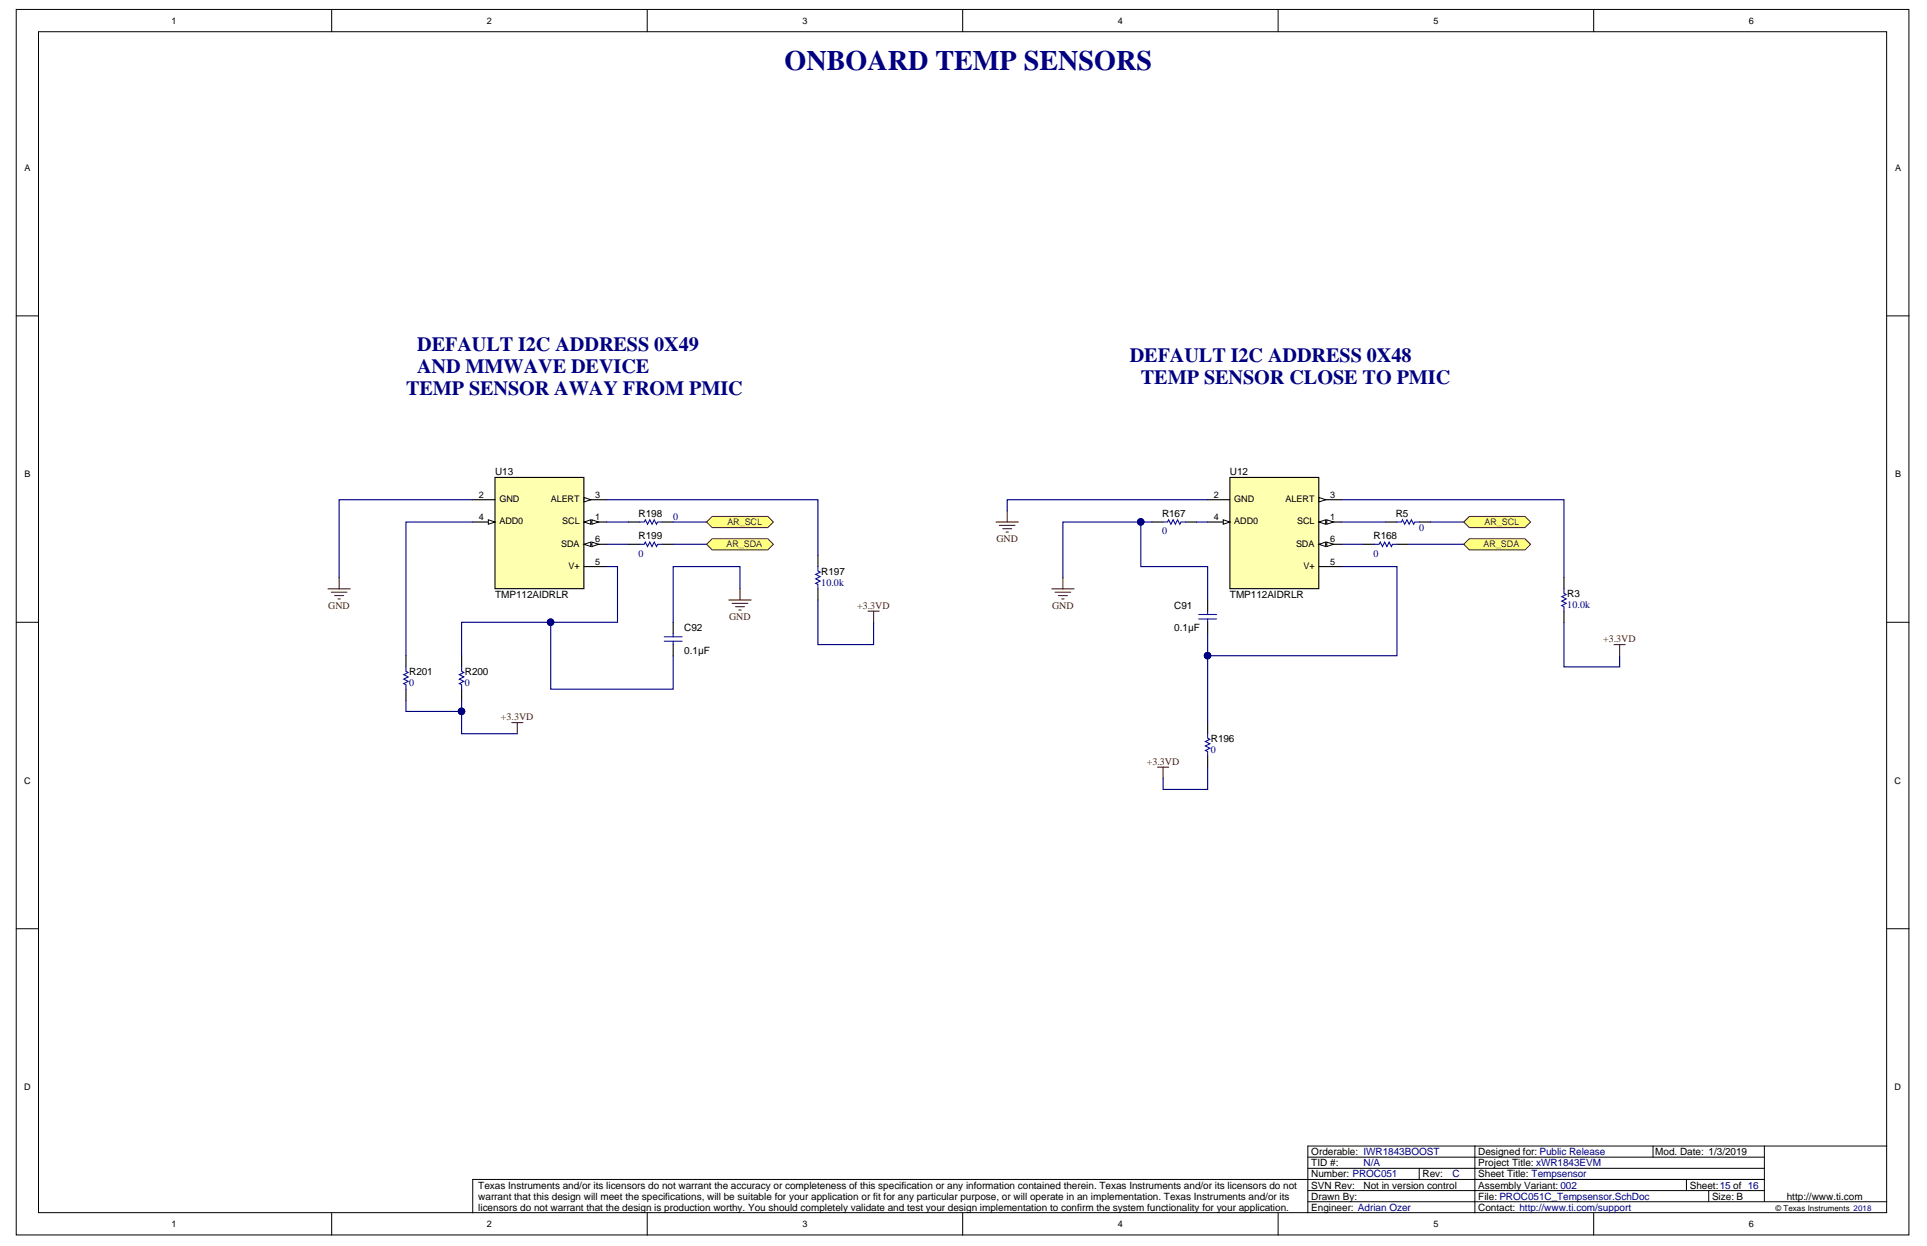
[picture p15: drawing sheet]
<svg xmlns="http://www.w3.org/2000/svg" width="432mm" height="279mm" viewBox="0 0 432 279" stroke-linecap="round" stroke-linejoin="round" font-family="sans-serif">
<defs><g id="words">
<text font-size="6.3" fill="#000080" x="175.8" y="15.7">ONBOARD TEMP SENSORS</text>
<g font-size="4.5" fill="#000080">
<text x="93.5" y="83.5">AND MMWAVE DEVICE</text>
<text x="93.5" y="78.5">DEFAULT I2C ADDRESS 0X49</text>
<text x="253.2" y="81">DEFAULT I2C ADDRESS 0X48</text>
<text x="91" y="88.5">TEMP SENSOR AWAY FROM PMIC</text>
<text x="255.7" y="86">TEMP SENSOR CLOSE TO PMIC</text>
</g>
<g font-size="2.2">
<text x="110.9" y="106.5">U13</text>
<text x="275.6" y="106.5">U12</text>
<text x="143.1" y="115.7">R198</text>
<text x="260.4" y="115.7">R167</text>
<text x="312.8" y="115.7">R5</text>
<text x="143.1" y="120.7">R199</text>
<text x="307.8" y="120.7">R168</text>
<text x="184" y="128.7">R197</text>
<text x="110.9" y="133.9">TMP112AIDRLR</text>
<text x="263.1" y="136.4">C91</text>
<text x="275.6" y="133.9">TMP112AIDRLR</text>
<text x="351.2" y="133.7">R3</text>
<text x="153.3" y="141.4">C92</text>
<text x="263.1" y="141.4">0.1µF</text>
<text x="153.3" y="146.4">0.1µF</text>
<text x="91.7" y="151.1">R201</text>
<text x="104.2" y="151.1">R200</text>
<text x="271.3" y="166.1">R196</text>
<text x="293.8" y="263.7">Number: PROC051</text>
<text x="293.8" y="261.2">TID #:</text>
<text x="293.8" y="258.7">Orderable: IWR1843BOOST</text>
<text x="318.8" y="263.7">Rev:</text>
<text x="331.2" y="263.7">Sheet Title: Tempsensor</text>
<text x="331.2" y="261.2">Project Title: xWR1843EVM</text>
<text x="331.2" y="258.7">Designed for: Public Release</text>
<text x="370.9" y="258.7">Mod. Date: 1/3/2019</text>
<text x="107.2" y="266.2">Texas Instruments and/or its licensors do not warrant the accuracy or completeness of this specification or any information contained therein. Texas Instruments and/or its licensors do not</text>
<text x="107.2" y="268.7">warrant that this design will meet the specifications, will be suitable for your application or fit for any particular purpose, or will operate in an implementation. Texas Instruments and/or its</text>
<text x="293.8" y="268.7">Drawn By:</text>
<text x="293.8" y="266.2">SVN Rev:</text>
<text x="305.5" y="266.2">Not in version control</text>
<text x="331.2" y="268.7">File: PROC051C_Tempsensor.SchDoc</text>
<text x="331.2" y="266.2">Assembly Variant: 002</text>
<text x="378.6" y="266.2">Sheet:15 of 16</text>
<text x="383.6" y="268.7">Size: B</text>
<text x="400.4" y="268.7">http://www.ti.com</text>
<text x="107.2" y="271.2">licensors do not warrant that the design is production worthy. You should completely validate and test your design implementation to confirm the system functionality for your application.</text>
<text x="293.8" y="271.2">Engineer: Adrian Ozer</text>
<text x="331.2" y="271.2">Contact: http://www.ti.com/support</text>
</g>
<g font-size="2.2" fill="#000080">
<text x="150.8" y="116.4">0</text>
<text x="260.4" y="119.7">0</text>
<text x="318" y="118.9">0</text>
<text x="143.1" y="124.7">0</text>
<text x="307.8" y="124.7">0</text>
<text x="184" y="131.2">10.0k</text>
<text x="351.2" y="136.2">10.0k</text>
<text x="91.7" y="153.6">0</text>
<text x="104.2" y="153.6">0</text>
<text x="271.3" y="168.6">0</text>
<text x="305.5" y="261.2">N/A</text>
<text x="325.5" y="263.7">C</text>
</g>
<g font-size="2.2" fill="#800000">
<text x="223.3" y="121.4">GND</text>
<text x="73.6" y="136.4">GND</text>
<text x="192.1" y="136.4">+3.3VD</text>
<text x="235.7" y="136.4">GND</text>
<text x="163.4" y="138.9">GND</text>
<text x="359.2" y="143.9">+3.3VD</text>
<text x="112.2" y="161.4">+3.3VD</text>
<text x="257" y="171.3">+3.3VD</text>
</g>
<g font-size="2">
<text x="38.4" y="5.3">1</text>
<text x="109.1" y="5.3">2</text>
<text x="179.8" y="5.3">3</text>
<text x="250.5" y="5.3">4</text>
<text x="321.2" y="5.3">5</text>
<text x="391.9" y="5.3">6</text>
<text x="5.5" y="38.3">A</text>
<text x="424.6" y="38.3">A</text>
<text x="5.5" y="106.9">B</text>
<text x="424.6" y="106.9">B</text>
<text x="107.3" y="111.5">2</text>
<text x="111.9" y="112.5">GND</text>
<text x="123.4" y="112.5">ALERT</text>
<text x="133.4" y="111.5">3</text>
<text x="272" y="111.5">2</text>
<text x="276.6" y="112.5">GND</text>
<text x="288.1" y="112.5">ALERT</text>
<text x="298.1" y="111.5">3</text>
<text x="107.3" y="116.5">4</text>
<text x="111.9" y="117.5">ADD0</text>
<text x="126" y="117.5">SCL</text>
<text x="133.4" y="116.5">1</text>
<text x="272" y="116.5">4</text>
<text x="276.6" y="117.5">ADD0</text>
<text x="290.7" y="117.5">SCL</text>
<text x="298.1" y="116.5">1</text>
<text x="125.7" y="122.5">SDA</text>
<text x="133.4" y="121.5">6</text>
<text x="290.4" y="122.5">SDA</text>
<text x="298.1" y="121.5">6</text>
<text x="127.4" y="127.5">V+</text>
<text x="133.4" y="126.5">5</text>
<text x="292.1" y="127.5">V+</text>
<text x="298.1" y="126.5">5</text>
<text x="5.4" y="175.5">C</text>
<text x="424.6" y="175.5">C</text>
<text x="5.4" y="244.1">D</text>
<text x="424.6" y="244.1">D</text>
<text x="38.4" y="274.8">1</text>
<text x="109.1" y="274.8">2</text>
<text x="179.8" y="274.8">3</text>
<text x="250.5" y="274.8">4</text>
<text x="321.2" y="274.8">5</text>
<text x="391.9" y="274.8">6</text>
</g>
<g font-size="2" fill="#800000">
<text x="163" y="117.6">AR_SCL</text>
<text x="332.6" y="117.6">AR_SCL</text>
<text x="162.8" y="122.6">AR_SDA</text>
<text x="332.4" y="122.6">AR_SDA</text>
</g>
<text font-size="1.8" x="397.8" y="271.3">© Texas Instruments 2018</text>
</g></defs>
<g fill="#fff" stroke="#000" stroke-width=".22">
<path d="M3.6 2.1h424.1v274.5h-424.1z"/>
<path d="M8.6 7.1h414.2v264.5h-414.2z"/>
</g>
<g fill="none" stroke="#000" stroke-width=".22">
<path d="M74.3 2.1v5M145 2.1v5M215.7 2.1v5M286.4 2.1v5M357.1 2.1v5M3.6 70.7h5M422.8 70.7h5M3.6 139.4h5M422.8 139.4h5M3.6 208h5M422.8 208h5M293.1 259.2h102.3"/>
<path d="M330.5 256.7h-37.4v14.9M370.4 256.7v2.5M395.4 256.7v12.4M422.8 256.7h-92.3v14.9M74.3 271.6v5M145 271.6v5M215.7 271.6v5M286.4 271.6v5M293.1 269.1h129.7M293.1 266.6h102.3M293.1 261.6h102.3M318 261.6v2.5"/>
<path d="M357.1 271.6v5M377.9 264.1v2.5M382.9 266.6v2.5M395.4 264.1h-289.5v7.5"/>
</g>
<path d="M235.7 131.9h5M236.4 132.6h3.5M237.2 133.4h2M237.9 134.1h.5M238.2 129.4v2.5M259.4 171.8h2.5M260.6 171.8v2.5" fill="none" stroke="#800000" stroke-width=".25"/>
<path d="M329.2 120.7h12.5l1.3 1.2-1.3 1.2h-12.5l-1.2-1.2z" fill-rule="evenodd" fill="#ffff80" stroke="#800000" stroke-width=".22"/>
<path d="M361.7 144.4h2.5M362.9 144.4v2.5" fill="none" stroke="#800000" stroke-width=".25"/>
<path d="M329.2 115.7h12.5l1.3 1.2-1.3 1.3h-12.5l-1.2-1.3z" fill-rule="evenodd" fill="#ffff80" stroke="#800000" stroke-width=".22"/>
<path d="M223.2 116.9h5M223.9 117.7h3.5M224.7 118.4h2M225.4 119.2h.5M225.7 114.4v2.5" fill="none" stroke="#800000" stroke-width=".25"/>
<g fill="#ffff80" stroke="#800000" stroke-width=".22">
<path d="M159.6 120.7h12.5l1.2 1.2-1.2 1.2h-12.5l-1.3-1.2z" fill-rule="evenodd"/>
<path d="M159.6 115.7h12.5l1.2 1.2-1.2 1.3h-12.5l-1.3-1.3z" fill-rule="evenodd"/>
</g>
<path d="M194.5 136.9h2.5M195.8 136.9v2.5M114.7 161.8h2.5M115.9 161.8v2.5" fill="none" stroke="#800000" stroke-width=".25"/>
<path d="M275.6 106.9h19.9v24.9h-19.9z" fill="#ffffb0" stroke="#000" stroke-width=".25"/>
<path d="M295.6 116.9h4.9" fill="none" stroke="#000" stroke-width=".25"/>
<path d="M295.6 116.9l1.5-.5v1z" fill="#fff"/>
<path d="M295.6 116.9l1.5-.5v1z" fill="none" stroke="#000" stroke-width=".22"/>
<path d="M297.3 116.4l1.5 .5-1.5 .5z" fill="#fff"/>
<path d="M297.3 116.4l1.5 .5-1.5 .5z" fill="none" stroke="#000" stroke-width=".22"/>
<path d="M270.6 111.9h5M295.6 111.9h4.9" fill="none" stroke="#000" stroke-width=".25"/>
<path d="M295.6 111.4l1.5 .5-1.5 .5z" fill="#fff"/>
<path d="M295.6 111.4l1.5 .5-1.5 .5z" fill="none" stroke="#000" stroke-width=".22"/>
<path d="M270.6 116.9h5" fill="none" stroke="#000" stroke-width=".25"/>
<path d="M274.1 116.4l1.5 .5-1.5 .5z" fill="#fff"/>
<path d="M274.1 116.4l1.5 .5-1.5 .5z" fill="none" stroke="#000" stroke-width=".22"/>
<path d="M295.6 126.9h4.9M295.6 121.9h4.9" fill="none" stroke="#000" stroke-width=".25"/>
<path d="M295.6 121.9l1.5-.5v1z" fill="#fff"/>
<path d="M295.6 121.9l1.5-.5v1z" fill="none" stroke="#000" stroke-width=".22"/>
<path d="M297.3 121.4l1.5 .5-1.5 .5z" fill="#fff"/>
<path d="M297.3 121.4l1.5 .5-1.5 .5z" fill="none" stroke="#000" stroke-width=".22"/>
<path d="M110.9 106.9h19.9v24.9h-19.9z" fill="#ffffb0" stroke="#000" stroke-width=".25"/>
<path d="M130.9 116.9h5" fill="none" stroke="#000" stroke-width=".25"/>
<path d="M130.9 116.9l1.5-.5v1z" fill="#fff"/>
<path d="M130.9 116.9l1.5-.5v1z" fill="none" stroke="#000" stroke-width=".22"/>
<path d="M132.6 116.4l1.5 .5-1.5 .5z" fill="#fff"/>
<path d="M132.6 116.4l1.5 .5-1.5 .5z" fill="none" stroke="#000" stroke-width=".22"/>
<path d="M105.9 111.9h5M130.9 111.9h5" fill="none" stroke="#000" stroke-width=".25"/>
<path d="M130.9 111.4l1.5 .5-1.5 .5z" fill="#fff"/>
<path d="M130.9 111.4l1.5 .5-1.5 .5z" fill="none" stroke="#000" stroke-width=".22"/>
<path d="M105.9 116.9h5" fill="none" stroke="#000" stroke-width=".25"/>
<path d="M109.4 116.4l1.5 .5-1.5 .5z" fill="#fff"/>
<path d="M109.4 116.4l1.5 .5-1.5 .5z" fill="none" stroke="#000" stroke-width=".22"/>
<path d="M130.9 126.9h5M130.9 121.9h5" fill="none" stroke="#000" stroke-width=".25"/>
<path d="M130.9 121.9l1.5-.5v1z" fill="#fff"/>
<path d="M130.9 121.9l1.5-.5v1z" fill="none" stroke="#000" stroke-width=".22"/>
<path d="M132.6 121.4l1.5 .5-1.5 .5z" fill="#fff"/>
<path d="M132.6 121.4l1.5 .5-1.5 .5z" fill="none" stroke="#000" stroke-width=".22"/>
<g fill="none" stroke="#000" stroke-width=".25">
<path d="M140.9 116.9h2.5M148.3 116.9h2.5M258.1 116.9h2.5M265.6 116.9h2.5M310.5 116.9h2.5M318 116.9h2.5M140.9 121.9h2.5M148.3 121.9h2.5M150.8 139.4v2.5M183.3 124.4v2.5M183.3 131.9v2.5M270.6 134.4v2.5"/>
<path d="M270.6 139.4v2.5M305.5 121.9h2.5M313 121.9h2.5M350.4 129.4v2.5M350.4 136.9v2.5M91 146.9v2.5M91 154.3v2.5M103.4 146.9v2.5M103.4 154.3v2.5M150.8 144.4v2.5M270.6 161.8v2.5M270.6 169.3v2.5"/>
</g>
<g fill="none" stroke="#00f" stroke-width=".25">
<path d="M143.4 116.9h1l.2-.5 .5 1 .5-1 .5 1 .5-1 .5 1 .3-.5h.9M260.6 116.9h1l.3-.5 .5 1 .5-1 .5 1 .5-1 .5 1 .2-.5h1M313 116.9h1l.3-.5 .5 1 .5-1 .5 1 .5-1 .5 1 .2-.5h1M143.4 121.9h1l.2-.5 .5 1 .5-1 .5 1 .5-1 .5 1 .3-.5h.9M183.3 126.9v1l.5 .2-1 .5 1 .5-1 .5 1 .5-1 .5 .5 .3v1M268.6 137.6h4M268.6 138.6h4M270.6 136.9v.7M270.6 138.6v.8M308 121.9h1l.3-.5 .5 1 .5-1 .5 1 .5-1 .5 1 .2-.5h1M350.4 131.9v1l.5 .2-1 .5 1 .5-1 .5 1 .5-1 .5 .5 .3v1M91 149.4v.9l.5 .3-1 .5 1 .5-1 .5 1 .5-1 .5 .5 .2v1"/>
<path d="M103.4 149.4v.9l.5 .3-1 .5 1 .5-1 .5 1 .5-1 .5 .5 .2v1M148.8 142.6h4M148.8 143.6h4M150.8 141.9v.7M150.8 143.6v.8M270.6 164.3v1l.5 .3-1 .5 1 .5-1 .5 1 .5-1 .5 .5 .2v1"/>
</g>
<path d="M73.5 131.9h5M74.2 132.6h3.5M75 133.4h2M75.7 134.1h.5M76 129.4v2.5M163.3 134.4h5M164.1 135.1h3.5M164.8 135.9h2M165.6 136.6h.5M165.8 131.9v2.5" fill="none" stroke="#800000" stroke-width=".25"/>
<g fill="none" stroke="#000080" stroke-width=".25">
<path d="M105.9 116.9h-14.9v30M105.9 111.9h-29.9v17.5M135.9 111.9h47.4v12.5M135.9 116.9h5M150.8 116.9h7.5M255.6 116.9h-17.4v12.5M258.1 116.9h-2.5v10h15v7.5M268.1 116.9h2.5M270.6 111.9h-44.9v2.5M300.5 111.9h49.9v17.5M300.5 116.9h10M320.5 116.9h7.5"/>
<path d="M123.4 139.4v14.9h27.4v-7.4M135.9 126.9h2.5v12.5h-35v7.5M135.9 121.9h5M150.8 121.9h7.5M165.8 131.9v-5h-15v12.5M183.3 134.4v10h12.5v-5M300.5 126.9h12.5v20h-42.4v14.9M300.5 121.9h5M315.5 121.9h12.5M350.4 139.4v10h12.5v-2.5M91 156.8v2.5h12.4M103.4 156.8v7.5h12.5"/>
<path d="M270.6 141.9v5M270.6 171.8v5h-10v-2.5"/>
</g>
<g fill="#000080" stroke="#000080" stroke-width=".22">
<circle cx="270.6" cy="146.8" r=".72"/>
<circle cx="103.4" cy="159.3" r=".72"/>
<circle cx="123.4" cy="139.3" r=".72"/>
<circle cx="255.6" cy="116.9" r=".72"/>
</g>
<use href="#words"/>
</svg>
